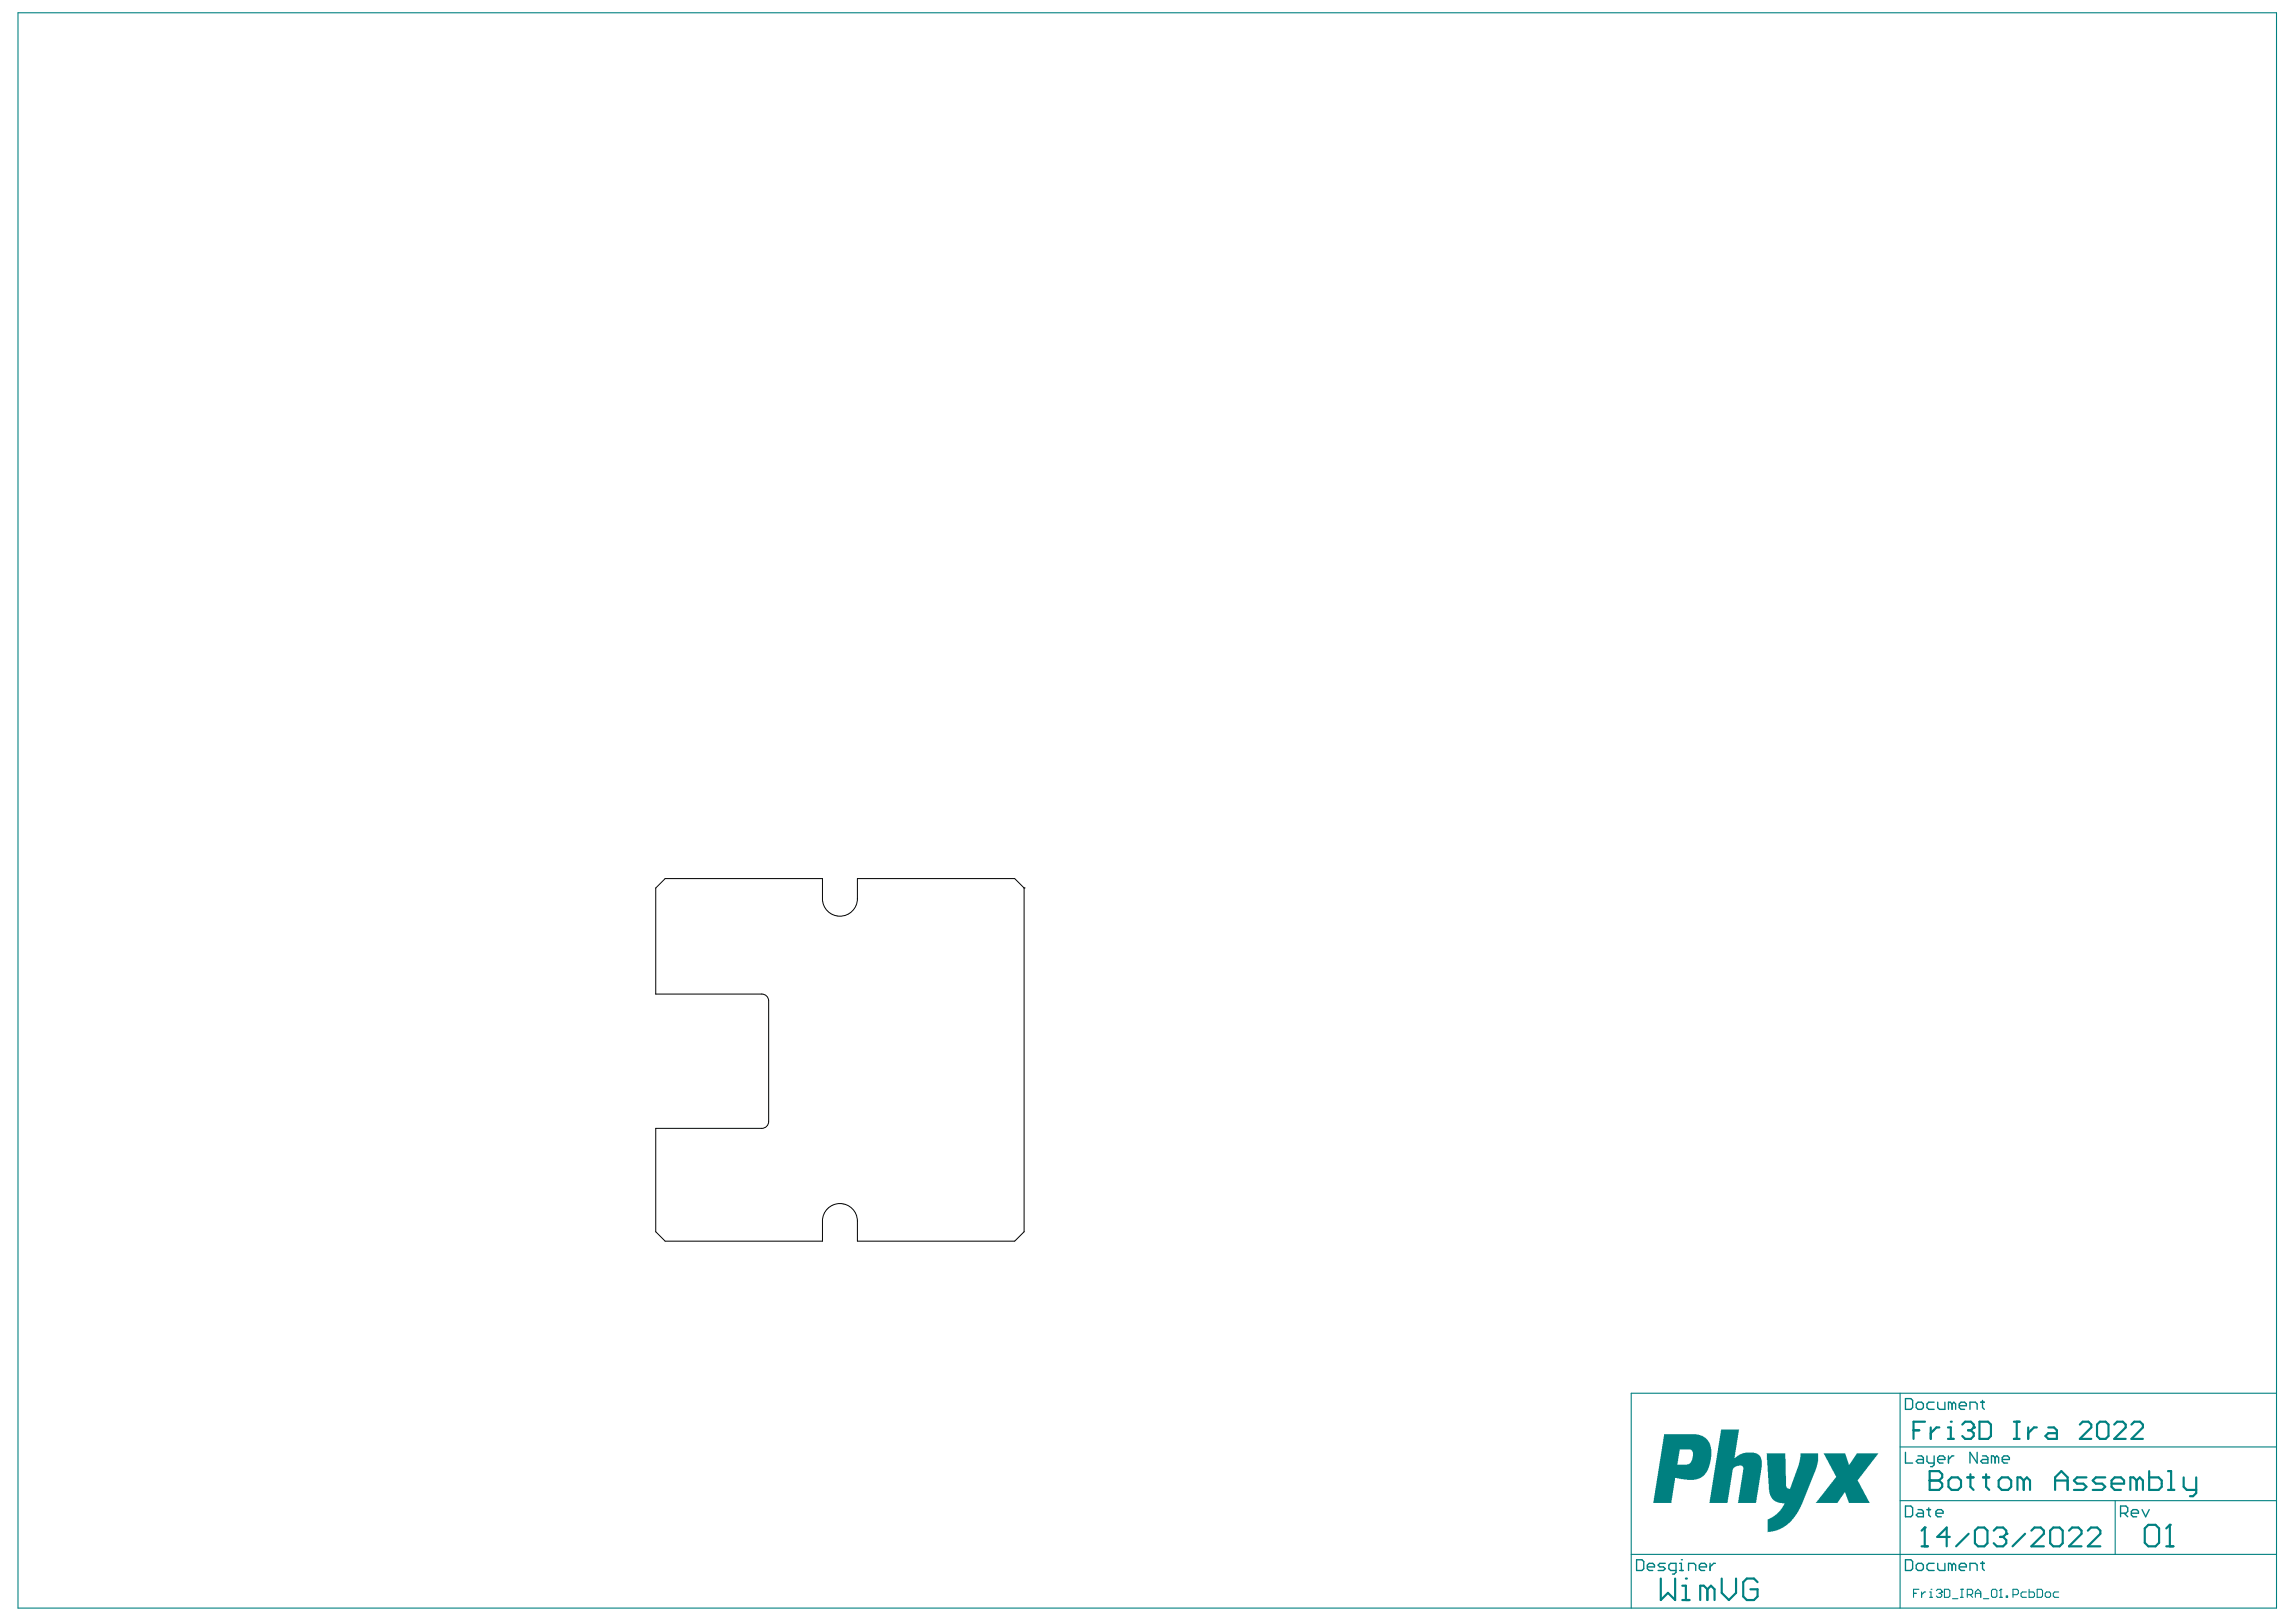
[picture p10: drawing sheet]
<svg xmlns="http://www.w3.org/2000/svg" width="297mm" height="210mm" viewBox="0 0 297 210" stroke-linecap="round" stroke-linejoin="round" font-family="sans-serif">
<g fill="none" stroke="#008080" stroke-width=".28">
<path d="M249.6 191.6h.1M249.6 190.4h1.3l.4 .4v.4l-.4 .4 .4 .4v.4l-.4 .4h-1.3zM249.6 191.6h1.3M252.1 191.6l.4-.4h.8l.4 .4v.8l-.4 .4h-.8l-.4-.4zM254.5 191.2h.8M254.9 190.8v1.6l.4 .4M256.5 191.2h.9M256.9 190.8v1.6l.5 .4M258.6 191.6l.4-.4h.8l.4 .4v.8l-.4 .4h-.8l-.4-.4zM261.8 191.6l-.4-.4h-.4v1.6M261.8 191.6v1.2M261.8 191.6l.4-.4 .4 .4v1.2"/>
<path d="M265.9 191.6h1.6M265.9 192.8v-1.6l.8-.8 .8 .8v1.6M269.9 191.2h-1.2l-.4 .4 .4 .4h.8l.4 .4-.4 .4h-1.2M272.4 191.2h-1.3l-.4 .4 .4 .4h.9l.4 .4-.4 .4h-1.3M273.2 192h1.6v-.4l-.4-.4h-.8l-.4 .4v.8l.4 .4h.8M276.4 191.6l-.4-.4h-.4v1.6M276.4 191.6v1.2M276.4 191.6l.4-.4 .4 .4v1.2M278 190.4v2.4h1.3l.4-.4v-.8l-.4-.4h-1.3M280.5 192.8h.8M280.5 190.4h.4v2.4M282.5 191.2v1.2l.4 .4h1.2"/>
<path d="M284.1 191.2v2l-.4 .4h-.4"/>
</g>
<g fill="#008080">
<path d="M222.7 185h2.3l-.6 3.7 .7-.5 .7-.2h1.3l.4 .2 .3 .4 .1 .4v.9l-.7 4.6h-2.4l.7-4.1a.58 .58 0 0 0-.1-.7h-.7l-.3 .2a.59 .59 0 0 0-.3 .7l-.6 3.9h-2.4z"/>
<path d="M228.5 188.1h2.5l.1 4.2v.2l.3 .2 .2-.1 1.1-3.1 .2-.9v-.5h2.3v1l-.3 1.3-1.9 4.6-.8 1.3-1 1.1-1 .5-.8 .3-.7 .1v-1.2a.45 .45 0 0 1 .4-.6l.7-.5 .6-.5 .5-1h-.7l-.6-.2-.4-.4-.2-.4-.2-.7z"/>
<path d="M235.9 188.1h2.8l.5 1.4 .2-.1 .8-1.3h2.8l-2.6 3.3a.38 .38 0 0 0 .1 .5l1.4 2.6h-2.7l-.5-1.4h-.1l-.9 1.4h-2.8l2.2-2.8 .2-.3a.34 .34 0 0 0 .1-.5z"/>
<path d="M215.3 185.6h4.2l.8 .3 .6 .5 .4 .7 .1 .4v1.4l-.3 .8-.3 .8-.3 .4-.5 .4-.8 .2h-.9l-1.6-.2-.5 3.2h-2.3zM217.3 187.6l-.3 1.9h1.3l.3-.1 .3-.5 .1-.7a.57 .57 0 0 0-.3-.6z"/>
</g>
<g fill="none" stroke="#008080" stroke-width=".14">
<path d="M2.3 1.7h292.2v206.4h-292.2zM245.8 187.2h48.7M245.8 194.2h48.7M245.8 180.3v27.8M273.6 194.2v7M294.5 180.3h-83.5v27.8M211 201.2h83.5M247.6 206.2h.3M248.3 205.7h-.7v1M248.6 206v.7M249.1 206h-.2l-.3 .4M249.6 206h.2v.7"/>
<path d="M249.6 206.7h.4M249.8 205.7h.1M250.5 205.8l.2-.1h.3l.2 .1v.2M250.9 206.2h.1M251 206.2l.2 .2v.1l-.2 .2h-.3l-.2-.2M251.2 206h.1M251.2 206l-.2 .2M251.6 205.7h.5l.2 .1v.7l-.2 .2h-.5zM252.6 206.9h.7M253.6 205.7h.4M253.6 206.7h.4M253.8 205.7v1"/>
<path d="M254.5 206.4h.5l.2-.2v-.4l-.2-.1h-.5v1M254.9 206.4l.3 .3M255.6 206.2h.7M255.6 206.7v-.7l.3-.3 .4 .3v.7M256.6 206.9h.7M257.6 205.8l.2-.1h.4l.1 .1v.7l-.1 .2h-.4l-.2-.2zM258.7 206.7h.3M258.9 205.7h.1M258.9 205.7v1M258.9 205.7l-.2 .1M259.6 206.5h.1v.2h-.1zM260.4 206.4h.5l.2-.2v-.4l-.2-.1h-.5v1"/>
<path d="M262.2 206h-.6l-.1 .2v.3l.1 .2h.6M262.5 205.7v1h.5l.2-.2v-.3l-.2-.2h-.5M263.6 205.7h.5l.1 .1v.7l-.1 .2h-.5zM264.6 206.2l.2-.2h.3l.2 .2v.3l-.2 .2h-.3l-.2-.2zM266.3 206h-.5l-.2 .2v.3l.2 .2h.5"/>
</g>
<g fill="none" stroke="#008080" stroke-width=".28">
<path d="M247.6 185.1h.7M249 197.7h.1M249 197.7v2.4M249 197.7l-.4 .4M249 184h-1.4v2.2M249.8 184.7v1.5M250.9 184.7h-.4l-.7 .8M252 184.7h.4v1.5M252 186.2h.8M252.3 198.9h-1.7l1.2-1.2v2.4M252.4 184h.1M253.9 184.4l.3-.4h.8l.3 .4v.3"/>
<path d="M254.6 185.1h.4M254.7 198.5l-1.6 1.6M255 185.1l.3 .4v.3l-.3 .4h-.8l-.3-.4M255.3 184.7h.1M255.3 184.7l-.3 .4M255.5 198.1l.4-.4h.8l.4 .4v1.6l-.4 .4h-.8l-.4-.4zM256.1 184h1.1l.4 .4v1.4l-.4 .4h-1.1zM257.9 198.1l.4-.4h.8l.5 .4v.4M258.7 198.9h.4M259.1 198.9l.5 .4v.4l-.5 .4h-.8l-.4-.4M259.6 198.5h.1M259.6 198.5l-.5 .4"/>
<path d="M260.5 184h.8M260.5 186.2h.8M260.9 184v2.2M262 198.5l-1.6 1.6M262.4 184.7v1.5M262.8 198.1l.4-.4h.8l.4 .4v.4l-1.6 1.6h1.6M263.5 184.7h-.4l-.7 .8M265 184.7h.7l.4 .4v1.1h-1.1l-.4-.4 .4-.3h1.1M265.2 198.1l.4-.4h.9l.4 .4v1.6l-.4 .4h-.9l-.4-.4zM267.7 198.1l.4-.4h.8l.4 .4v.4l-1.6 1.6h1.6M269.1 184.4l.3-.4h.8l.4 .4v.3l-1.5 1.5h1.5M270.1 198.1l.4-.4h.8l.4 .4v.4l-1.6 1.6h1.6"/>
<path d="M271.3 184.4l.4-.4h.7l.4 .4v1.4l-.4 .4h-.7l-.4-.4zM273.5 184.4l.4-.4h.7l.4 .4v.3l-1.5 1.5h1.5M275.7 184.4l.4-.4h.8l.3 .4v.3l-1.5 1.5h1.5M277.5 197.8l.4-.5h1l.4 .5v1.8l-.4 .5h-1l-.4-.5zM280.7 197.3h.1M280.7 197.3v2.8M280.7 197.3l-.4 .5M214.9 204.3v2.8l.9-1 .9 1v-2.8M217.6 207.1h1M217.6 205.2h.5v1.9M218.1 204.3h.1M220.9 205.7l-.5-.5h-.4v1.9"/>
<path d="M220.9 205.7v1.4M220.9 205.7l.5-.5 .4 .5v1.4M222.7 204.3v1.8l1 1 .9-1v-1.8M227.4 204.7l-.5-.4h-.9l-.5 .4v1.9l.5 .5h.9l.5-.5v-.9h-.9M248.6 200.1h.8M280.3 200.1h.9"/>
</g>
<g fill="none" stroke="#008080" stroke-width=".18">
<path d="M246.5 194.9h.7l.2 .2v1l-.2 .2h-.7zM246.5 181h.7l.2 .2v1l-.2 .2h-.7zM246.5 187.9v1.4h.9M247.9 181.7l.2-.2h.5l.2 .2v.5l-.2 .2h-.5l-.2-.2zM248.1 195.4h.5l.2 .2v.7h-.7l-.2-.2 .2-.3h.7M248.1 188.4h.5l.2 .2v.7h-.7l-.2-.2 .2-.2h.7M249.3 195.4h.5M249.3 188.4v.7l.2 .2h.7M249.5 195.1v1l.3 .2M250.2 181.5h-.7l-.2 .2v.5l.2 .2h.7M250.2 188.4v1.2l-.2 .2h-.2M250.5 195.8h.9v-.2l-.2-.2h-.5l-.2 .2v.5l.2 .2h.5"/>
<path d="M250.7 181.5v.7l.2 .2h.7v-.9M250.7 188.9h.9v-.3l-.2-.2h-.5l-.2 .2v.5l.2 .2h.5M252.1 188.4v.9M252.5 181.7l-.2-.2h-.2v.9M252.5 181.7v.7M252.5 181.7l.3-.2 .2 .2v.7M252.8 188.4h-.3l-.4 .5M253.5 181.9h.9v-.2l-.2-.2h-.5l-.2 .2v.5l.2 .2h.5M254.9 182.4v-.9h.7l.2 .2v.7M255.8 187.9v1.4l-.9-1.4v1.4M256.3 181.5h.4M256.5 188.4h.4l.3 .2v.7h-.7l-.2-.2 .2-.2h.7"/>
<path d="M256.5 181.2v1l.2 .2M258.1 188.6l-.2-.2h-.3v.9M258.1 188.6v.7M258.1 188.6l.2-.2 .3 .2v.7M259 188.9h1v-.3l-.3-.2h-.4l-.3 .2v.5l.3 .2h.4M274.3 195.8h.7l.3-.2v-.5l-.3-.2h-.7v1.4M274.8 195.8l.5 .5M275.7 195.8h1v-.2l-.3-.2h-.4l-.3 .2v.5l.3 .2h.4M277.1 195.4l.5 .9 .5-.9M211.7 201.8h.7l.3 .3v.9l-.3 .2h-.7zM213.1 202.8h.9v-.3l-.2-.2h-.4l-.3 .2v.5l.3 .2h.4M215.4 202.3h-.7l-.2 .2 .2 .3h.5l.2 .2-.2 .2h-.7"/>
<path d="M216.8 203.2h-.7l-.2-.2v-.5l.2-.2h.7v1.2l-.2 .2h-.2M217.3 203.2h.5M217.3 202.3h.2v.9M217.5 201.8h.1M218.5 203.2v-.9h.6l.3 .2v.7M219.8 202.8h1v-.3l-.3-.2h-.4l-.3 .2v.5l.3 .2h.4M221.2 202.3v.9M221.9 202.3h-.2l-.5 .5M246.5 201.8h.7l.2 .3v.9l-.2 .2h-.7zM247.9 202.5l.2-.2h.5l.2 .2v.5l-.2 .2h-.5l-.2-.2zM250.2 202.3h-.7l-.2 .2v.5l.2 .2h.7M250.7 202.3v.7l.2 .2h.7v-.9"/>
<path d="M252.5 202.5l-.2-.2h-.2v.9M252.5 202.5v.7M252.5 202.5l.3-.2 .2 .2v.7M253.5 202.8h.9v-.3l-.2-.2h-.5l-.2 .2v.5l.2 .2h.5M254.9 203.2v-.9h.7l.2 .2v.7M256.3 202.3h.4M256.5 202.1v.9l.2 .2"/>
</g>
<path d="M84.8 114.9l1.3-1.2h20.3v2.6a2.26 2.26 0 0 0 2.3 2.3 2.26 2.26 0 0 0 2.2-2.3v-2.6h20.4l1.2 1.2v44.5l-1.2 1.2h-20.4v-2.6a2.26 2.26 0 0 0-2.2-2.2 2.26 2.26 0 0 0-2.3 2.2v2.6h-20.3l-1.3-1.2v-13.4h13.8a.88 .88 0 0 0 .8-.9v-15.6a.88 .88 0 0 0-.8-.9h-13.8zM132.5 114.9h.1" fill="none" stroke="#000" stroke-width=".13"/>
</svg>
